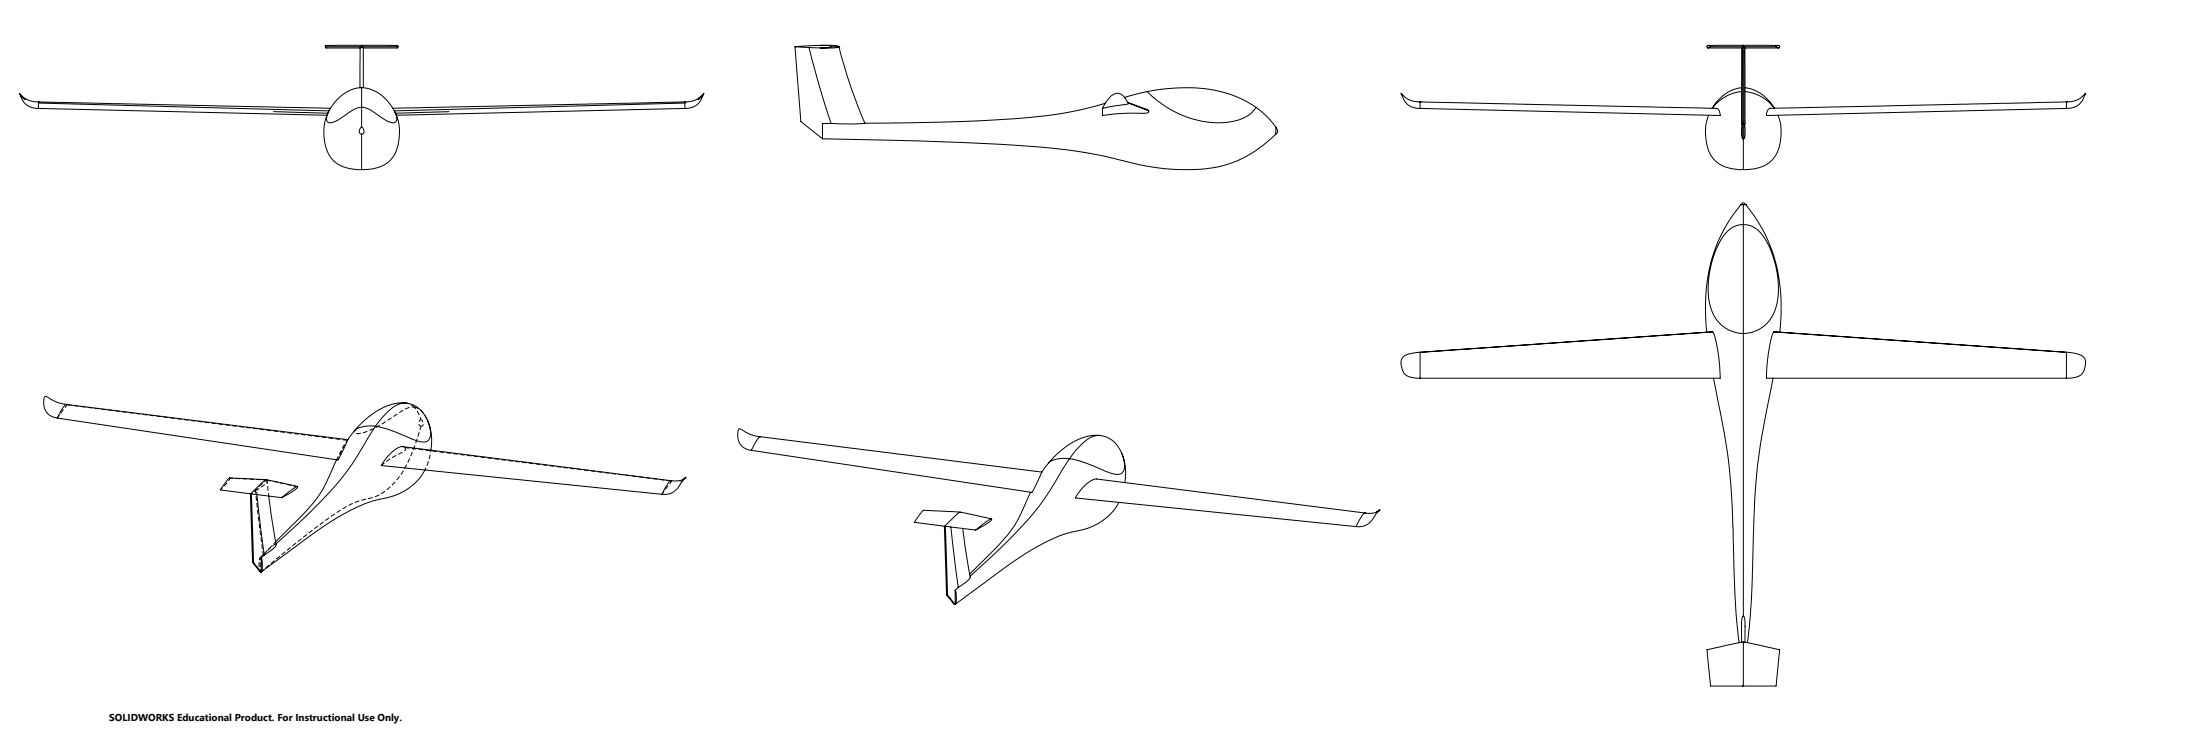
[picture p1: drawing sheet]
<svg xmlns="http://www.w3.org/2000/svg" width="600mm" height="200mm" viewBox="0 0 600 200" stroke-linecap="round" stroke-linejoin="round" font-family="sans-serif">
<defs><g id="words">
<text font-size="2.7" x="30" y="197.8">SOLIDWORKS Educational Product. For Instructional Use Only.</text>
</g></defs>
<path d="M73.2 131.7l8.6 1.8" fill="none" stroke="#000" stroke-width=".27" stroke-dasharray="1.3 .6" stroke-dashoffset=".1" stroke-linecap="butt"/>
<g fill="none" stroke="#000" stroke-width=".27" stroke-dasharray="1.3 .6" stroke-linecap="butt">
<path d="M18.3 111l-.1-.1M113.7 111.7a5.2 5.2 0 0 1 3.6 3.4M117.3 115.1l.1 .2M63 131.1l.1 .1M73.2 131.7l-.1-.1M95.5 120.6l-.1 .2M110.6 122.5l.6 .3M111.2 122.8l73.1 9.1M184.3 131.9l-.1-.1M71.5 156.9h.1M71.7 156.9h-.1M75.8 149.2l-.1 .1"/>
<path d="M75.9 149.4l-.2-.1"/>
</g>
<path d="M15.8 114.7l2.3-3.2 .2-.5M73.2 131.7l-10.1-.5M181.8 135.6l2.4-3.2 .1-.5M186.9 132.3l.5-.4M72.3 152.2l-2.1-17.7M75.7 149.3l-1 .6-2.4 2.3" fill="none" stroke="#000" stroke-width=".27" stroke-dasharray="1.3 .6" stroke-dashoffset=".3" stroke-linecap="butt"/>
<path d="M115.6 115.1l-.7-1.8-1.2-1.6M70.6 135.7l-.2-1.2M116.7 128.9l1-2.5 .6-2.9M71.5 156.9v-3.9M72.3 152.2l-.8 .8" fill="none" stroke="#000" stroke-width=".27" stroke-dasharray="1.3 .6" stroke-dashoffset=".6" stroke-linecap="butt"/>
<path d="M68.8 135.4l1.4-.9M69.1 135.5l1.3-1" fill="none" stroke="#000" stroke-width=".27" stroke-dasharray="1.3 .6" stroke-dashoffset=".8" stroke-linecap="butt"/>
<path d="M63.1 131.2l-.6 1.1-2 2.1M73.2 131.7l-3 2.8M73.8 136.1l-.5-4.2M95.4 120.8l-1.2 2-1.4 3.4M187.6 131.5l-.7 .8M71.5 153a5.9 5.9 0 0 0 0 3.9" fill="none" stroke="#000" stroke-width=".27" stroke-dasharray="1.3 .6" stroke-dashoffset=".5" stroke-linecap="butt"/>
<path d="M113.7 111.7l-1.1-.8-1.1-.3M115.6 116.9a.89 .89 0 0 0 .7-.7 .89 .89 0 0 0-.4-.9l-.3-.2M115.6 116.9a.98 .98 0 0 1-.6-.9 .98 .98 0 0 1 .6-.9M70.4 134.5l.4-.3a4.1 4.1 0 0 0 2.5-2.2l-.1-.3M75.7 148.6l-4.3 4.4" fill="none" stroke="#000" stroke-width=".27" stroke-dasharray="1.3 .6" stroke-dashoffset=".4" stroke-linecap="butt"/>
<path d="M94.6 122l-2.2 4.1M111.2 122.8l.1 .2a.97 .97 0 0 1-1 1.2l-3.1 1.7-2.5 1.8M71.6 156.9l4.7-3.9a132.7 132.7 0 0 1 19.8-14.5 31 31 0 0 1 6.9-2.2 19.6 19.6 0 0 0 9.9-11.5l2.7-7.9" fill="none" stroke="#000" stroke-width=".27" stroke-dasharray="1.3 .6" stroke-dashoffset=".2" stroke-linecap="butt"/>
<path d="M95.4 120.8l-77.1-9.8" fill="none" stroke="#000" stroke-width=".27" stroke-dasharray="1.3 .6" stroke-dashoffset="-.1" stroke-linecap="butt"/>
<path d="M97.4 118.1l-.2 .5 .6 .3a11 11 0 0 0 6.2-2.1l2.1-1.2a28.9 28.9 0 0 1 6.6-3.9h1" fill="none" stroke="#000" stroke-width=".27" stroke-dasharray="1.3 .6" stroke-dashoffset=".7" stroke-linecap="butt"/>
<g fill="none" stroke="#000" stroke-width=".27">
<path d="M89.3 12.8l.2 .4h9.4M89.3 12.8h10M98.9 13.2l-.1 10.9M99.3 12.4l9.8 .1 .2 .3M99.3 12.4l-9.8 .1-.2 .3M99.3 12.8l-.4 .4M99.3 12.8l.5 .4M99.3 12.8h10M99.3 12.4v.4M99.8 13.2v10.9M109.3 12.8l-.2 .4h-9.3M218.3 12.8a46.6 46.6 0 0 0 9.8 .2l.1-.2"/>
<path d="M218.3 12.8a35.2 35.2 0 0 1 9.9-.1v.1M218.3 12.8l1.6 20.5 5.9 4.8M222.1 13l3.6 13.2 2.5 7.7M225.1 12.5h4.2l1.1 .3M225.3 13.2h.4M225.3 12.5h.4M228.2 12.8h2.2M230.3 12.8h.1M230.4 12.8h-.1M230.4 12.8a135.7 135.7 0 0 0 7.1 21M230.4 12.8l-1.2 .3-3.8 .1M468.8 12.5l.8 .2a.48 .48 0 0 1-.4 .4 .48 .48 0 0 1-.5-.2z"/>
<path d="M469 13.2h9.3M469.7 12.8h8.8M478.3 13.2l-.1 20.8 .3-.1M478.5 12.8h.2M478.5 13l-.2 .2M478.5 12.8v25.3h.4v-25.3M478.7 12.4l-9.7 .1M478.7 12.4l9.8 .1M478.7 12.8h.2M478.7 12.4v.4M478.9 13l.2 .2M478.9 12.8h8.8"/>
<path d="M479.1 13.2h9.4M479.1 13.2l.1 20.8M487.7 12.8a.51 .51 0 0 1 .5-.4 .51 .51 0 0 1 .5 .3 .39 .39 0 0 1-.3 .5 .39 .39 0 0 1-.5-.2zM5.6 26.1a4.7 4.7 0 0 0 4.9 3.6M6.9 27.4l-1-.9-.6-.9 2.1 1.7 1.1 .4 2 .3M10.5 28l80.3 1.7M10.5 28.3v1.4M10.5 28h.1M10.5 28v.3M10.5 29.7l79.3 1.9M10.5 28.3l79.8 2.1M75.1 30.6l14.9 .5"/>
<path d="M90.1 30.8a13.1 13.1 0 0 0 1.1 12.8l1.9 1.6a12.6 12.6 0 0 0 6.2 1.3M90.1 30.8h.1M99.3 24.1a11.3 11.3 0 0 1 9.2 6.7M99.3 24.1a11.3 11.3 0 0 0-9.2 6.7M99.3 34.9a1.03 1.03 0 0 1 .7 .9 1.03 1.03 0 0 1-.7 1M99.3 34.9a1.03 1.03 0 0 0-.7 .9 1.03 1.03 0 0 0 .7 1M99.3 29.4v5.5M99.3 36.8v9.7M99.3 29.4a8.9 8.9 0 0 1 4.9 2.5l2.3 1.4a1.73 1.73 0 0 0 2.4-.1l.1-.7-.5-1.7M99.3 29.4a12 12 0 0 0-5.8 3.1l-1 .6a2.22 2.22 0 0 1-2.6 .3 2.51 2.51 0 0 1 .2-2.6M99.3 24.1v5.3M108.5 30.8a12.8 12.8 0 0 1-1.2 13.1l-1.7 1.3a11.8 11.8 0 0 1-6.3 1.3"/>
<path d="M123.3 30.6l-14.7 .5M188.1 28l-80.2 1.7M188.1 28.3v1.4M188.1 28h.1M188.1 28v.3M188.1 29.7l-79.3 1.9M188.1 28.3l-79.8 2.1M191.7 27.4l1.1-.9 .5-.9-1.1 1.1-1.3 .8-1.7 .4-1.1 .1M193 26.1a4.7 4.7 0 0 1-4.9 3.6M228.2 33.9h-2.4v4.2M237.5 33.8l-3.2 .2-6.1-.1M302.7 29.7l.1 2 3.6-.5 4.6-.1a10.5 10.5 0 0 0 4.2-.2l.3-.5"/>
<path d="M303.5 28.3a117 117 0 0 1-30.1 4.6l-12.9 .6-23 .3M309.7 28.1l5.5 2 .3 .3M309.8 28.3l-.2-.3a3.5 3.5 0 0 0-3.1-2.4 7.2 7.2 0 0 0-3.5 3.7l-.3 .4M309.8 28.3v.2l-.4 .1-6.7 1.1M309.8 28.3l5.7 2.1M315 25.1l-6.2 1.7M315 25.1l.5 .6a27.8 27.8 0 0 0 22.4 7.7 9 9 0 0 0 7-3.9v-.1M315 25.1a43.3 43.3 0 0 1 24.4 1.4l2.3 1 3.2 1.9M344.9 29.4l2.6 2.1 2.8 3.4M350.3 34.9l.4 .7a.88 .88 0 0 1-.4 1.2M350.3 34.9v1.9M350.3 36.8a31.8 31.8 0 0 1-25.5 9.7 74.8 74.8 0 0 1-20.2-3.3 189 189 0 0 0-34.3-3.8l-17.7-.7-26.8-.6"/>
<path d="M384.8 25.8a4.8 4.8 0 0 0 5.2 3.9M385 26.1l-.3-.5 2.1 1.7 1.3 .5 1.9 .2M390 28l81.3 1.7M390 28h.1M390 28v1.7M469.2 31.6a13.4 13.4 0 0 0 1.3 12l2 1.6a12.1 12.1 0 0 0 6.2 1.3M471.2 29.7a1.64 1.64 0 0 1 1.2 2l-82.4-2M478.2 24.1a11.2 11.2 0 0 0-8.1 5.6M478.2 25.2a11.1 11.1 0 0 0-8 4.5M478.5 33.9a6.8 6.8 0 0 0 0 4.1M478.5 33.3h.4M478.7 38.1v8.4"/>
<path d="M478.9 33.9l.3 .1M478.9 33.9a6.2 6.2 0 0 1 0 4.1M479.2 24.1a11.3 11.3 0 0 1 8.1 5.6M479.2 25.1a11.3 11.3 0 0 1 8 4.6M488.2 31.6a12.4 12.4 0 0 1-1.7 12.5l-1.5 1.1a11.8 11.8 0 0 1-6.3 1.3M567.4 28l-81.2 1.7a1.67 1.67 0 0 0-1.1 2l82.3-2M567.4 28h.1M567.4 28v1.7M572.5 26.1l.2-.5-1.3 1.3-1.1 .6-1.3 .3-1.6 .2M572.6 25.8a4.9 4.9 0 0 1-5.2 3.9M478 56.1a42.9 42.9 0 0 0-9.7 30.1l.4 4.9M478 56.2l.6-.6 .8 .6"/>
<path d="M478 56.1h.1M478 56.1h.7M478.7 56.1v5.5M478.7 56.1h.7M479.4 56.1a44 44 0 0 1 9.6 32.6l-.2 2.4M479.4 56.1h.1M478.7 61.6a7.1 7.1 0 0 0-6.2 4.3 26.1 26.1 0 0 0-2.8 18.4 9.4 9.4 0 0 0 9 7.2M478.7 61.6a6.9 6.9 0 0 1 6.2 4.2 26.2 26.2 0 0 1 2.7 18.7 9.3 9.3 0 0 1-8.9 7M478.7 61.6v29.9M390 96.6l-2.1 .3a2.99 2.99 0 0 0-3.2 2.9 3.8 3.8 0 0 0 2.2 3.6l3.1 .4M390 96.7v7.1M390 96.6v.1"/>
<path d="M470.3 91.1l-80.3 5.5M470.3 91.1h.1a35 35 0 0 1 2 12.7h-82.4M470.3 91.1l-80.3 5.6M478.7 91.5v77.5M487.2 91.1l80.2 5.5M487.2 91.1l-.3 .2a35.5 35.5 0 0 0-1.8 12.5h82.3M487.2 91.1l80.2 5.6M567.4 96.6l1.7 .2a4.3 4.3 0 0 1 3.5 1.8 3.9 3.9 0 0 1-2.7 4.9l-2.5 .3M567.4 96.7v7.1M567.4 96.6v.1M15.7 114.7l77.1 11.5 2.7-5.6M18.2 111l77.3 9.6"/>
<path d="M18.2 111l-2.8-.7-2.3-1.3a.57 .57 0 0 0-.7-.2 .57 .57 0 0 0-.3 .7 4.1 4.1 0 0 0 3.6 5.2M18.2 111h.1M18.2 111l-1.2 1.3-1.3 2.4M97.4 118.1l-1.9 2.5M103.1 117l-1.7 2.5a77.7 77.7 0 0 1-16 20.8l-9.6 8.9M103.1 117a6.9 6.9 0 0 0-5.7 1.1M111.5 110.6l1.6 .4 1.6 .8 1.5 1.6 1.2 1.9M111.5 110.6h-.2a16.1 16.1 0 0 0-12.1 5.6l-1.8 1.9M111.5 110.6a6.7 6.7 0 0 0-5.2 2.6l-3.2 3.8M117.4 115.3l.6 1.8 .4 1.9 .1 2.2-.2 2.3M117.4 115.3a6.4 6.4 0 0 1 .4 5.3 2.57 2.57 0 0 1-3.1 .4l-3.3-1.3a35.8 35.8 0 0 0-8.3-2.7M117.4 115.3h.1"/>
<path d="M208.7 119.8l77.4 9.7M208.7 119.8l-2.7-.7-2.3-1.2a.57 .57 0 0 0-.8-.2 .57 .57 0 0 0-.3 .7 4.1 4.1 0 0 0 3.7 5.2M208.7 119.8l-.7 .8-1.7 3M208.7 119.8h.1M302.1 119.5a6.5 6.5 0 0 0-5.3 2.6l-3.1 3.7M470.5 103.8l.9 4.3a201.9 201.9 0 0 1 4.7 44.5l.1 4.5a210.3 210.3 0 0 0 1.4 19.2M486.9 103.8l-.3 1.5a202 202 0 0 0-5.3 47.5l-.4 11.7-1.1 11.8M68.8 135.5h.1M68.8 135.5l.6 18.8M68.9 135.5h.1M69 135.5l8.3 1M69 135.5l.6 18.9"/>
<path d="M70.5 135.7l2.1 16.6M73.1 131.6l8.6 1.9M73.1 131.6l-10.1-.5-2.5 3.3 8.3 1.1M73.1 131.6l-1.1 .8-3.1 3.1M73.8 136.1l2 13.3a5 5 0 0 1-2.6 2.4l-.6 .5M77.3 136.5l.9-.7a8.3 8.3 0 0 1 3.5-2.3v.1a4.4 4.4 0 0 1-2.3 1.8zM92.4 126.2l-3.2 7.1-2 3.2-4.4 5.1-7.1 7M116.7 129l-1.1 1.7-1.3 1.5-2.9 2.3-3.8 1.7-4.9 1.1-2.5 .9-5.7 2.7-7.7 4.9-15 11.1M184.2 131.9l-73.6-9.4a5.2 5.2 0 0 0-3.8 2.4l-2.1 2.8 77.1 7.9M184.2 131.9h.1M184.2 131.9l-1.2 1.4-1.2 2.3M187.5 131.6l.9-.7-1 1"/>
<path d="M187.6 131.5l-1.3 .4h-2.1M187.6 131.6a6.6 6.6 0 0 1-3.9 3.9l-1.9 .1M206.3 123.6l77.1 11.5 2.7-5.6M283 135.1l-3.2 7-2 3.3-3.9 4.5-7.6 7.6M288 127l-1.9 2.5M293.7 125.8l-1.1 1.7a83.2 83.2 0 0 1-18.2 23.2l-8 7.4M293.7 125.8a6.9 6.9 0 0 0-5.7 1.2M307.3 137.8l-1.1 1.8-1.3 1.5-2.9 2.3-3.8 1.7-5 1.1-2.4 .9-5.8 2.7-7.6 4.9-15 11.1M307.9 124.2l.7 1.8 .4 1.9 .1 2.2-.2 2.3M307.9 124.2l-1.1-2-1.5-1.5-1.6-.9-1.8-.3a16.1 16.1 0 0 0-12.1 5.6l-1.8 1.9M307.9 124.2a6.4 6.4 0 0 1 .5 5.3 2.57 2.57 0 0 1-3.2 .4l-3.2-1.3a35.8 35.8 0 0 0-8.3-2.8M69.4 154.3l.2 .1"/>
<path d="M69.4 154.3l2 2.6 .3 .1M69.6 154.4l2.1 2.6M71.7 153a6 6 0 0 1 0 3.9M71.7 153v4M72.6 152.3l-.9 .7M259.3 144.4h.2M259.3 144.4l.6 18.8M259.5 144.4h.1M259.6 144.4l8.3 1M259.6 144.4l.6 18.8M261.1 144.6l2 16.6M263.7 140.5l8.5 1.9"/>
<path d="M263.7 140.5l-10.1-.5-2.5 3.3 8.2 1.1M263.7 140.5l-1.2 .8-3 3.1M264.4 145l2 13.3a5 5 0 0 1-2.6 2.4l-.7 .5M267.9 145.4l.9-.7a8.3 8.3 0 0 1 3.5-2.3v.1a4.7 4.7 0 0 1-2.7 2zM374.8 140.7l-73.6-9.3a5.2 5.2 0 0 0-3.9 2.4l-2 2.8 77.1 7.9M374.8 140.7h.1M374.8 140.7l-.8 .8-1.6 3M378.1 140.5l.9-.7-1 1M378.1 140.4l-1.6 .4-1.7-.1M378.2 140.5a6.8 6.8 0 0 1-3.9 3.9l-1.9 .1M259.9 163.2h.3M259.9 163.2l2.1 2.6 .3 .1"/>
<path d="M260.2 163.2l2.1 2.7M262.3 161.9a6 6 0 0 1 0 3.9M262.3 161.9v4M263.1 161.2l-.8 .7M478.7 169h-.1a3.7 3.7 0 0 0-.4 2.9l.1 4.3M478.7 176.2l-10 2.1 1 9.9h9M478.7 176.2v12M478.7 176.2l10 2.1-1 9.9h-9M478.7 169l.1 .1a4 4 0 0 1 .4 2.8M479.2 171.9v4.3"/>
</g>
<use href="#words"/>
</svg>
